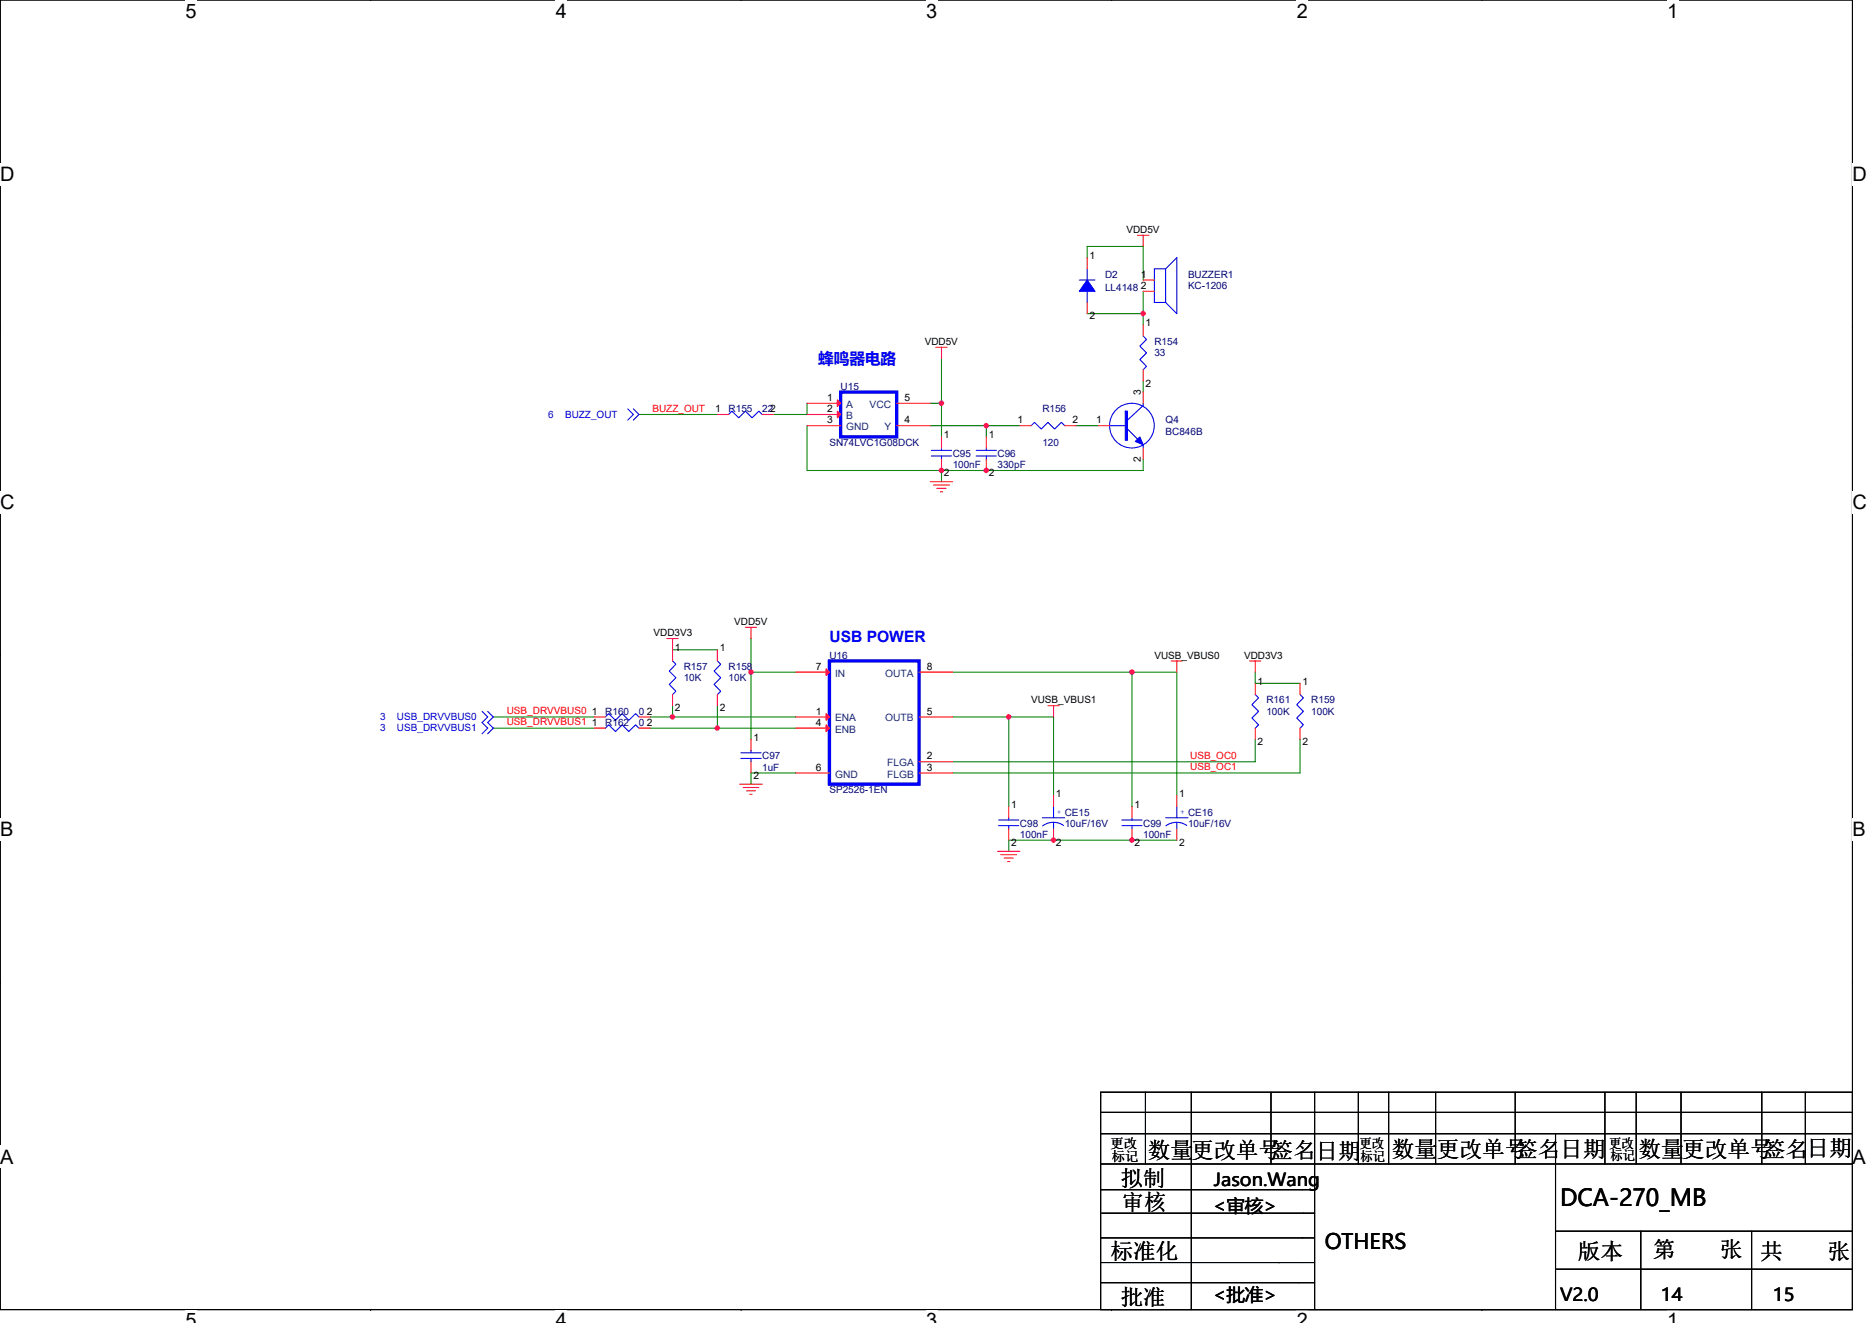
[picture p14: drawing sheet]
<svg xmlns="http://www.w3.org/2000/svg" width="297mm" height="210mm" viewBox="0 0 297 210" stroke-linecap="round" stroke-linejoin="round" font-family="sans-serif">
<defs><g id="words">
<text font-size="3.7" x="247.5" y="191.5">DCA-270_MB</text>
<g font-size="3.5">
<text x="182.1" y="183.8">数量更改单号签名</text>
<text x="208.8" y="184">日期</text>
<text x="220.9" y="183.6">数量</text>
<text x="228" y="183.6">更改单号</text>
<text x="240.4" y="183.6">签名</text>
<text x="247.5" y="183.6">日期</text>
<text x="260" y="183.6">数量</text>
<text x="266.9" y="183.6">更改单号签名</text>
<text x="286.7" y="183.5">日期</text>
<text x="177.8" y="188.3">拟制</text>
<text x="178" y="192">审核</text>
<text x="176.2" y="199.8">标准化</text>
<text x="250.4" y="199.8">版本</text>
<text x="262.3" y="199.5">第　　张</text>
<text x="279.4" y="199.8">共　　张</text>
<text x="177.8" y="207.1">批准</text>
</g>
<text font-size="3.4" x="210.2" y="198.2">OTHERS</text>
<g font-size="3.2">
<text x="29.4" y="2.8">5</text>
<text x="88.2" y="2.8">4</text>
<text x="147" y="2.8">3</text>
<text x="205.8" y="2.8">2</text>
<text x="264.5" y="2.8">1</text>
<text x="0" y="28.8">D</text>
<text x="293.9" y="28.8">D</text>
<text x="0" y="80.8">C</text>
<text x="293.9" y="80.8">C</text>
<text x="0" y="132.7">B</text>
<text x="293.9" y="132.7">B</text>
<text x="0" y="184.7">A</text>
<text x="293.9" y="184.7">A</text>
<text x="29.4" y="210.7">5</text>
<text x="88.2" y="210.7">4</text>
<text x="147" y="210.7">3</text>
<text x="205.8" y="210.7">2</text>
<text x="264.5" y="210.7">1</text>
</g>
<g font-size="2.8">
<text x="192.6" y="188.2">Jason.Wang</text>
<text x="192.4" y="192.3">&lt;审核&gt;</text>
<text x="192.4" y="206.5">&lt;批准&gt;</text>
<text x="247.5" y="206.5">V2.0</text>
<text x="263.5" y="206.5">14</text>
<text x="281.3" y="206.5">15</text>
</g>
<g font-size="2.5" fill="#00f">
<text x="129.8" y="57.7">蜂鸣器电路</text>
<text x="131.6" y="101.9">USB POWER</text>
</g>
<g font-size="2.1">
<text x="176.2" y="182.2">更改</text>
<text x="176.4" y="184.3">标记</text>
<text x="215.7" y="182.2">更改</text>
<text x="215.9" y="184.3">标记</text>
<text x="255.4" y="182.2">更改</text>
<text x="255.5" y="184.1">标记</text>
</g>
<g font-size="1.6">
<text x="172.9" y="41.1">1</text>
<text x="178.7" y="37">VDD5V</text>
<text x="181" y="44.1">1</text>
<text x="181" y="45.8">2</text>
<text x="172.9" y="50.7">2</text>
<text x="181.8" y="51.8">1</text>
<text x="146.7" y="54.8">VDD5V</text>
<text x="113.5" y="65.4">1</text>
<text x="131.3" y="63.6">1</text>
<text x="131.3" y="65.4">2</text>
<text x="143.5" y="63.6">5</text>
<text x="181" y="62.8" transform="rotate(-90 181 62.8)">3</text>
<text x="181.8" y="61.4">2</text>
<text x="131.3" y="67.2">3</text>
<text x="143.5" y="67.2">4</text>
<text x="149.8" y="69.5">1</text>
<text x="156.9" y="69.5">1</text>
<text x="161.5" y="67.2">1</text>
<text x="170.2" y="67.2">2</text>
<text x="173.9" y="67.2">1</text>
<text x="149.8" y="75.6">2</text>
<text x="156.9" y="75.6">2</text>
<text x="181" y="73.3" transform="rotate(-90 181 73.3)">2</text>
<text x="103.7" y="101">VDD3V3</text>
<text x="116.5" y="99.2">VDD5V</text>
<text x="107.1" y="103.3">1</text>
<text x="114.2" y="103.3">1</text>
<text x="129.5" y="106.3">7</text>
<text x="147.1" y="106.3">8</text>
<text x="183.2" y="104.5">VUSB_VBUS0</text>
<text x="197.4" y="104.5">VDD3V3</text>
<text x="93.9" y="113.4">1</text>
<text x="102.6" y="113.4">2</text>
<text x="107.1" y="112.9">2</text>
<text x="114.2" y="112.9">2</text>
<text x="129.5" y="113.4">1</text>
<text x="147.1" y="113.4">5</text>
<text x="163.6" y="111.7">VUSB_VBUS1</text>
<text x="199.6" y="108.6">1</text>
<text x="206.7" y="108.6">1</text>
<text x="93.9" y="115.2">1</text>
<text x="102.6" y="115.2">2</text>
<text x="119.5" y="117.5">1</text>
<text x="129.5" y="115.2">4</text>
<text x="199.6" y="118.3">2</text>
<text x="206.7" y="118.3">2</text>
<text x="119.5" y="123.6">2</text>
<text x="129.5" y="122.3">6</text>
<text x="147.1" y="120.5">2</text>
<text x="147.1" y="122.3">3</text>
<text x="160.4" y="128.2">1</text>
<text x="167.6" y="126.4">1</text>
<text x="180" y="128.2">1</text>
<text x="187.1" y="126.4">1</text>
<text x="160.4" y="134.3">2</text>
<text x="167.6" y="134.3">2</text>
<text x="180" y="134.3">2</text>
<text x="187.1" y="134.3">2</text>
</g>
<g font-size="1.6" fill="#000080">
<text x="175.3" y="44.1">D2</text>
<text x="175.3" y="46.2">LL4148</text>
<text x="188.5" y="44.1">BUZZER1</text>
<text x="188.5" y="45.9">KC-1206</text>
<text x="183.2" y="54.8">R154</text>
<text x="183.2" y="56.5">33</text>
<text x="115.6" y="65.4">R155</text>
<text x="120.9" y="65.4">222</text>
<text x="133.4" y="61.9">U15</text>
<text x="165.4" y="65.4">R156</text>
<text x="131.6" y="70.8">SN74LVC1G08DCK</text>
<text x="165.4" y="70.8">120</text>
<text x="185" y="67.2">Q4</text>
<text x="185" y="69">BC846B</text>
<text x="151.2" y="72.5">C95</text>
<text x="151.2" y="74.3">100nF</text>
<text x="158.3" y="72.5">C96</text>
<text x="158.3" y="74.3">330pF</text>
<text x="108.5" y="106.3">R157</text>
<text x="115.6" y="106.3">R158</text>
<text x="131.6" y="104.5">U16</text>
<text x="96.1" y="113.4">R160</text>
<text x="101.4" y="113.4">0</text>
<text x="108.5" y="108.1">10K</text>
<text x="115.6" y="108.1">10K</text>
<text x="201" y="111.7">R161</text>
<text x="201" y="113.4">100K</text>
<text x="208.1" y="111.7">R159</text>
<text x="208.1" y="113.4">100K</text>
<text x="96.1" y="115.2">R162</text>
<text x="101.4" y="115.2">0</text>
<text x="120.9" y="120.5">C97</text>
<text x="120.9" y="122.3">1uF</text>
<text x="131.6" y="125.9">SP2526-1EN</text>
<text x="161.8" y="131.2">C98</text>
<text x="168.9" y="129.4">CE15</text>
<text x="168.9" y="131.2">10uF/16V</text>
<text x="181.4" y="131.2">C99</text>
<text x="188.5" y="129.4">CE16</text>
<text x="188.5" y="131.2">10uF/16V</text>
<text x="161.8" y="133">100nF</text>
<text x="181.4" y="133">100nF</text>
</g>
<g font-size="1.6" fill="#f00">
<text x="103.5" y="65.3">BUZZ_OUT</text>
<text x="80.4" y="113.3">USB_DRVVBUS0</text>
<text x="80.4" y="115.1">USB_DRVVBUS1</text>
<text x="188.9" y="120.4">USB_OC0</text>
<text x="188.9" y="122.2">USB_OC1</text>
</g>
<g font-size="1.6" fill="#004080">
<text x="134.3" y="64.7">A</text>
<text x="138" y="64.7">VCC</text>
<text x="134.3" y="66.5">B</text>
<text x="134.3" y="68.3">GND</text>
<text x="140.4" y="68.3">Y</text>
<text x="132.5" y="107.4">IN</text>
<text x="140.5" y="107.4">OUTA</text>
<text x="132.5" y="114.5">ENA</text>
<text x="132.5" y="116.3">ENB</text>
<text x="140.5" y="114.5">OUTB</text>
<text x="132.5" y="123.4">GND</text>
<text x="140.8" y="121.6">FLGA</text>
<text x="140.8" y="123.4">FLGB</text>
</g>
<g font-size="1.6" fill="#00f">
<text x="87" y="66.3">6</text>
<text x="89.7" y="66.3">BUZZ_OUT</text>
<text x="60.3" y="114.3">3</text>
<text x="60.3" y="116.1">3</text>
<text x="63" y="114.3">USB_DRVVBUS0</text>
<text x="63" y="116.1">USB_DRVVBUS1</text>
</g>
<g font-size="1.2" fill="#00f">
<text x="167.7" y="129.2">+</text>
<text x="187.3" y="129.2">+</text>
</g>
</g></defs>
<path d="M0 0h293.9v207.9h-293.9z" fill="none" stroke="#000" stroke-width=".17"/>
<g fill="#fff">
<path d="M29.4 0h1.8v3.5h-1.8z"/>
<path d="M29.4 207.9h1.8v2h-1.8z"/>
</g>
<path d="M58.8 0h.1M58.8 207.9h.1" fill="none" stroke="#000" stroke-width=".17"/>
<g fill="#fff">
<path d="M88.2 0h1.8v3.5h-1.8z"/>
<path d="M88.2 207.9h1.8v2h-1.8z"/>
</g>
<path d="M117.6 0h.1M117.6 207.9h.1" fill="none" stroke="#000" stroke-width=".17"/>
<g fill="#fff">
<path d="M147 0h1.7v3.5h-1.7z"/>
<path d="M147 207.9h1.7v2h-1.7z"/>
</g>
<path d="M176.4 0h.1M176.4 207.9h.1" fill="none" stroke="#000" stroke-width=".17"/>
<g fill="#fff">
<path d="M205.8 0h1.7v3.5h-1.7z"/>
<path d="M205.8 207.9h1.7v2h-1.7z"/>
</g>
<path d="M235.2 0h.1M235.2 207.9h.1" fill="none" stroke="#000" stroke-width=".17"/>
<g fill="#fff">
<path d="M264.5 0h1.8v3.5h-1.8z"/>
<path d="M264.5 207.9h1.8v2h-1.8z"/>
<path d="M0 26h2.3v3.5h-2.3z"/>
<path d="M293.9 26h2.3v3.5h-2.3z"/>
<path d="M0 77.9h2.3v3.5h-2.3z"/>
<path d="M293.9 77.9h2.3v3.5h-2.3z"/>
</g>
<path d="M0 52h.1M293.9 52h.1" fill="none" stroke="#000" stroke-width=".17"/>
<g fill="#fff">
<path d="M0 129.9h2.1v3.5h-2.1z"/>
<path d="M293.9 129.9h2.1v3.5h-2.1z"/>
</g>
<path d="M0 103.9h.1M293.9 103.9h.1" fill="none" stroke="#000" stroke-width=".17"/>
<g fill="#fff">
<path d="M0 181.9h2.2v3.5h-2.2z"/>
<path d="M293.9 181.9h2.2v3.5h-2.2z"/>
</g>
<g fill="none" stroke="#000" stroke-width=".17">
<path d="M0 155.9h.1M293.9 155.9h.1M174.6 176.6h119.3M174.6 179.9h119.3M174.6 173.4h119.3v34.5h-119.3zM181.8 173.4v11.3M189 173.4v34.5M201.7 173.4v11.3M208.6 173.4v34.5M215.5 173.4v11.3M220.3 173.4v11.3M227.8 173.4v11.3"/>
<path d="M240.4 173.4v11.3M246.8 179.9v28M254.7 173.4v11.3M259.6 173.4v11.3M266.7 173.4v11.3M279.5 173.4v11.3M286.5 173.4v11.3M174.6 184.7h119.3M208.6 192.6h-33.8M208.6 188.8h-34M208.6 196.5h-34M246.8 195.4h47.1"/>
<path d="M260.3 195.4v12.5M277.9 195.4v12.5M174.6 200.4h28.5M208.6 203.6h-34M208.6 200.4h-5.7M246.8 201.4h47.1"/>
</g>
<g fill="none" stroke="#008000" stroke-width=".17">
<path d="M149.4 56.9v7.1M172.5 49.8h8.9M172.5 40.9v-1.8h8.9v5.3M181.4 46.2v3.6M181.4 49.8v1.8M101.4 65.8h12.4M128.1 64v1.8h-5.4M128.1 67.6v7.1h21.3M147.6 64h1.8M147.6 67.6h8.9v1.7M149.4 64v5.3M149.4 74.7v1.8"/>
<path d="M156.5 67.6h5.3M170.7 67.6h3.6M181.4 72.9v1.8h-32M181.4 60.5v1.7M78.3 113.8h16M78.3 115.6h16M103.2 113.8h3.5M103.2 115.6h10.6M106.7 113.8h19.6M106.7 112v1.8M106.7 103.1h7.1M113.8 115.6h12.5"/>
<path d="M113.8 112v3.6M119.2 106.7v10.6M119.2 106.7h7.1M119.2 101.3v5.4M151.2 113.8h8.9M151.2 106.7h28.4M160.1 113.8h7.1v12.4M160.1 113.8v14.2M179.6 106.7h7.1v19.5M179.6 106.7v21.3M199.2 106.7v1.8h7.1M199.2 117.3v3.6h-48"/>
<path d="M206.3 117.3v5.4h-55.1M126.3 122.7h-7.1v1.8M186.7 133.3h-26.6v1.8"/>
</g>
<g fill="#f0f" stroke="#f0f" stroke-width=".17">
<circle cx="156.5" cy="74.7" r=".35"/>
<circle cx="149.4" cy="74.7" r=".35"/>
<circle cx="181.4" cy="49.8" r=".35"/>
<circle cx="149.4" cy="64" r=".35"/>
<circle cx="156.5" cy="67.6" r=".35"/>
<circle cx="160" cy="113.8" r=".35"/>
<circle cx="106.7" cy="113.8" r=".35"/>
<circle cx="179.6" cy="106.7" r=".35"/>
<circle cx="119.2" cy="106.7" r=".35"/>
<circle cx="179.6" cy="133.3" r=".35"/>
<circle cx="167.2" cy="133.3" r=".35"/>
<circle cx="113.8" cy="115.6" r=".35"/>
</g>
<g fill="none" stroke="#f00" stroke-width=".17">
<path d="M180.5 37.3h1.8M181.4 37.3v1.8M148.5 55.1h1.8M149.4 55.1v1.8M172.5 40.9v1.8M172.5 48v1.8M181.4 44.4h1.8M181.4 46.2h1.8M181.4 51.6v1.7M181.4 58.7v1.8M113.8 65.8h1.8M120.9 65.8h1.8"/>
<path d="M128.1 64h5.3M128.1 65.8h5.3M128.1 67.6h5.3M142.3 67.6h5.3M142.3 64h5.3M147.6 76.5h3.6M148.1 77h2.5M148.7 77.5h1.4M149.2 78.1h.4M149.4 69.3v1.8M149.4 72.9v1.8M156.5 69.3v1.8"/>
<path d="M156.5 72.9v1.8M161.8 67.6h1.8M168.9 67.6h1.8M174.3 67.6h1.8M181.4 71.1v1.8M181.4 62.2v1.8M118.3 99.6h1.8M119.2 99.6v1.7M94.3 113.8h1.8M94.3 115.6h1.8M101.4 113.8h1.8M101.4 115.6h1.8"/>
<path d="M105.8 101.3h1.8M106.7 101.3v3.6M106.7 110.2v1.8M113.8 103.1v1.8M113.8 110.2v1.8M119.2 117.3v1.8M126.3 113.8h5.3M126.3 115.6h5.3M126.3 106.7h5.3M145.8 113.8h5.4M145.8 106.7h5.4M166.3 112h1.8"/>
<path d="M167.2 112v1.8M185.8 104.9h1.8M186.7 104.9v1.8M198.3 104.9h1.8M199.2 104.9v1.8M199.2 108.5v1.7M199.2 115.6v1.7M206.3 108.5v1.7M206.3 115.6v1.7M117.4 124.5h3.5M117.9 125h2.5M118.4 125.5h1.5"/>
<path d="M119 126.1h.3M119.2 120.9v1.8M126.3 122.7h5.3M145.8 120.9h5.4M145.8 122.7h5.4M158.3 135.1h3.5M158.8 135.7h2.5M159.3 136.2h1.5M159.9 136.7h.3M160.1 128v1.8M160.1 131.6v1.7M167.2 126.2v1.8"/>
<path d="M167.2 131.6v1.7M179.6 128v1.8M179.6 131.6v1.7M186.7 126.2v1.8M186.7 131.6v1.7"/>
</g>
<g fill="none" stroke="#00f" stroke-width=".17">
<path d="M171.3 44.4h2.5M172.5 46.2v1.8M172.5 42.7v1.7M181.4 53.3l.5 .6-1 1 1 1.1-1 1.1 1 1-.5 .6M183.2 42.7h1.8v5.3h-1.8zM185 42.7l1.7-1.8v8.9l-1.7-1.8M99.6 64.9l.9 .9-.9 .9M100.5 64.9l.9 .9-.9 .9M115.6 65.8l.5-.5 1.1 1 1.1-1 1 1 1.1-1 .5 .5M147.8 72.4h3.2M147.8 71.5h3.2M149.4 71.1v.4"/>
<path d="M149.4 72.4v.5M154.9 72.4h3.2M154.9 71.5h3.2M156.5 71.1v.4M156.5 72.4v.5M163.6 67.6l.5-.6 1.1 1.1 1.1-1.1 1 1.1 1.1-1.1 .5 .6M176.1 67.6h2.5M178.7 67.9l2.7 2.7v.5M181.4 64v.4l-2.7 2.4M76.5 112.9l.9 .9-.9 .9 .9 .9-.9 .9M77.4 112.9l.9 .9-.9 .9 .9 .9-.9 .9M96.1 113.8l.5-.5 1.1 1 1-1 1.1 1 1.1-1 .5 .5"/>
<path d="M96.1 115.6l.5-.6 1.1 1.1 1-1.1 1.1 1.1 1.1-1.1 .5 .6M106.7 104.9l.5 .5-1 1.1 1 1.1-1 1 1 1.1-.5 .5M113.8 104.9l.6 .5-1.1 1.1 1.1 1.1-1.1 1 1.1 1.1-.6 .5M117.6 119.5h3.2M119.2 119.1v.4M199.2 110.2l.5 .6-1.1 1 1.1 1.1-1.1 1.1 1.1 1-.5 .6M206.3 110.2l.5 .6-1 1 1 1.1-1 1.1 1 1-.5 .6M117.6 120.4h3.2M119.2 120.4v.5M158.5 131h3.2M158.5 130.2h3.2M160.1 129.8v.4"/>
<path d="M160.1 131v.6M165.4 129.8h3.5M167.2 130.5v1.1M167.2 128v1.8M168.8 131a2.83 2.83 0 0 0-3.4 .1M178 131h3.2M178 130.2h3.2M179.6 129.8v.4M179.6 131v.6M185 129.8h3.5M186.7 130.5v1.1M186.7 128v1.8"/>
<path d="M188.3 131a2.83 2.83 0 0 0-3.3 .1"/>
<circle cx="179.6" cy="67.6" r="3.5"/>
</g>
<g fill="#00f" stroke="#00f" stroke-width=".17">
<path d="M180.1 70.1l.8-.8 .5 1.3z"/>
<path d="M178.6 65.3h.3v4.6h-.3z" fill-rule="evenodd"/>
<path d="M172.5 44.4l1.3 1.8h-2.5z" fill-rule="evenodd"/>
</g>
<path d="M133.4 62.2h8.9v7.1h-8.9zM131.6 104.9h14.2v19.6h-14.2z" fill="none" stroke="#00f" stroke-width=".53"/>
<g fill="#f00" stroke="#f00" stroke-width=".17">
<path d="M132.9 63.5l.5 .5-.5 .5z"/>
<path d="M132.9 65.3l.5 .5-.5 .5z"/>
<path d="M131.1 113.3l.5 .5-.5 .5z"/>
<path d="M131.1 115l.5 .6-.5 .5z"/>
<path d="M131.1 106.2l.5 .5-.5 .5z"/>
</g>
<use href="#words"/>
</svg>
